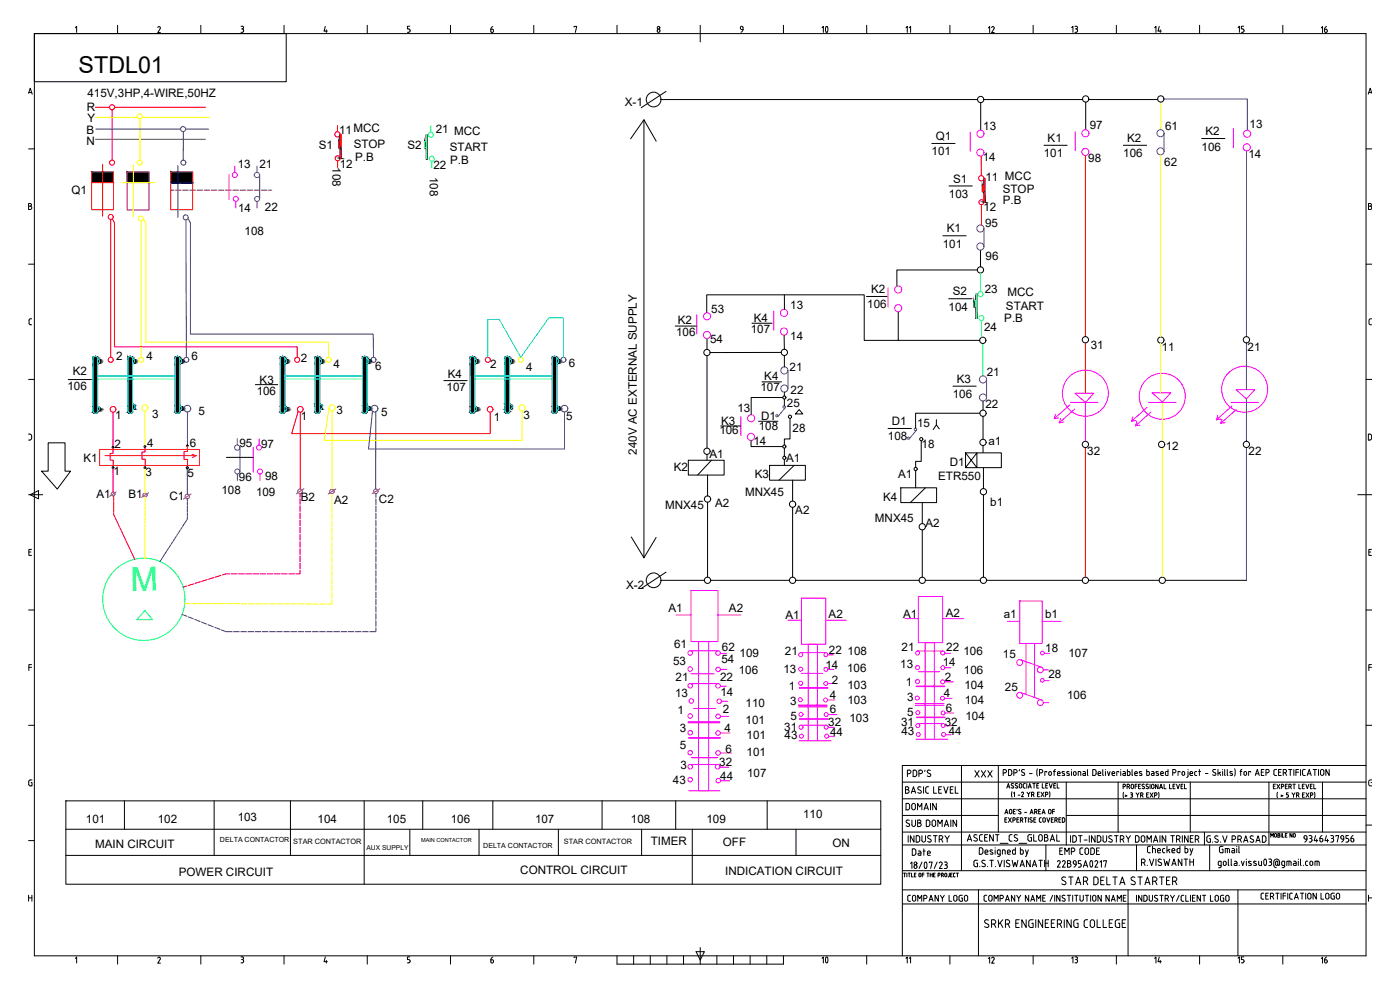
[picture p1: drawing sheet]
<svg xmlns="http://www.w3.org/2000/svg" width="841mm" height="594mm" viewBox="0 0 841 594" stroke-linecap="round" stroke-linejoin="round" font-family="sans-serif">
<defs><g id="words">
<text font-size="19.8" fill="#3fff00" x="79" y="355" transform="rotate(-1 79 355)">M</text>
<text font-size="14" x="47" y="44">STDL01</text>
<text font-size="11.5" x="490" y="581">10</text>
<text font-size="11" x="490" y="22">10</text>
<text font-size="7.9" x="780" y="507">9346437956</text>
<g font-size="7.5">
<text x="294" y="21">6</text>
<text x="699" y="21" transform="rotate(-90 699 21)">14</text>
<text x="793" y="21">16</text>
<text x="585" y="468">XXX</text>
<text x="543" y="488">DOMAIN</text>
<text x="547" y="515">Date</text>
<text x="636" y="514">EMP CODE</text>
<text x="732" y="514">Gmail</text>
<text x="757" y="542">CERTIFICATION LOGO</text>
</g>
<g font-size="7.1">
<text x="593" y="21">12</text>
<text x="648" y="21" transform="rotate(-90 648 21)">13</text>
<text x="749" y="21" transform="rotate(-90 749 21)">15</text>
<text x="544" y="543">COMPANY LOGO</text>
<text x="294" y="580">6</text>
<text x="593" y="580">12</text>
<text x="648" y="580" transform="rotate(-90 648 580)">13</text>
<text x="693" y="580">14</text>
<text x="749" y="580" transform="rotate(-90 749 580)">15</text>
<text x="793" y="580">16</text>
</g>
<g font-size="7">
<text x="53" y="58">415V,3HP,4-WIRE,50HZ</text>
<text x="375" y="63">X-1</text>
<text x="52" y="67">R</text>
<text x="53" y="74">Y</text>
<text x="655" y="78">97</text>
<text x="751" y="77">13</text>
<text x="52" y="81">B</text>
<text x="204" y="80">11MCC</text>
<text x="262" y="80">21 MCC</text>
<text x="591" y="78">13</text>
<text x="700" y="78">61</text>
<text x="724" y="81">K2</text>
<text x="52" y="87">N</text>
<text x="191" y="89">S1</text>
<text x="212" y="89">STOP</text>
<text x="245" y="89">S2</text>
<text x="562" y="84">Q1</text>
<text x="629" y="85">K1</text>
<text x="677" y="85">K2</text>
<text x="270" y="90">START</text>
<text x="560" y="93">101</text>
<text x="627" y="95">101</text>
<text x="675" y="95">106</text>
<text x="722" y="90">106</text>
<text x="750" y="95">14</text>
<text x="143" y="101">13</text>
<text x="156" y="101">21</text>
<text x="200" y="100" transform="rotate(90 200 100)">108</text>
<text x="204" y="101">12</text>
<text x="213" y="97">P.B</text>
<text x="260" y="101">22</text>
<text x="270" y="99">P.B</text>
<text x="590" y="97">14</text>
<text x="654" y="97">98</text>
<text x="699" y="100">62</text>
<text x="258" y="106" transform="rotate(90 258 106)">108</text>
<text x="573" y="110">S1</text>
<text x="592" y="109">11 MCC</text>
<text x="43" y="117">Q1</text>
<text x="570" y="119">103</text>
<text x="602" y="116">STOP</text>
<text x="602" y="123">P.B</text>
<text x="143" y="127">14</text>
<text x="159" y="126">22</text>
<text x="591" y="127">12</text>
<text x="592" y="136">95</text>
<text x="147" y="141">108</text>
<text x="569" y="140">K1</text>
<text x="566" y="149">101</text>
<text x="592" y="156">96</text>
<text x="523" y="176">K2</text>
<text x="572" y="177">S2</text>
<text x="592" y="176">23</text>
<text x="605" y="178">MCC</text>
<text x="475" y="186">13</text>
<text x="521" y="185">106</text>
<text x="427" y="188">53</text>
<text x="570" y="187">104</text>
<text x="604" y="186">START</text>
<text x="407" y="195">K2</text>
<text x="453" y="193">K4</text>
<text x="603" y="193">P.B</text>
<text x="406" y="202">106</text>
<text x="451" y="200">107</text>
<text x="475" y="204">14</text>
<text x="591" y="199">24</text>
<text x="427" y="206">54</text>
<text x="655" y="210">31</text>
<text x="698" y="211">11</text>
<text x="749" y="211">21</text>
<text x="70" y="216">2</text>
<text x="88" y="216">4</text>
<text x="115" y="216">6</text>
<text x="181" y="217">2</text>
<text x="200" y="221">4</text>
<text x="225" y="222">6</text>
<text x="294" y="221">2</text>
<text x="342" y="220">6</text>
<text x="44" y="225">K2</text>
<text x="269" y="227">K4</text>
<text x="316" y="223">4</text>
<text x="474" y="223">21</text>
<text x="593" y="226">21</text>
<text x="156" y="231">K3</text>
<text x="459" y="228">K4</text>
<text x="575" y="230">K3</text>
<text x="41" y="234">106</text>
<text x="154" y="238">106</text>
<text x="268" y="235">107</text>
<text x="457" y="235">107</text>
<text x="475" y="237">22</text>
<text x="572" y="239">106</text>
<text x="473" y="245">25</text>
<text x="592" y="245">22</text>
<text x="69" y="252">1</text>
<text x="91" y="251">3</text>
<text x="119" y="249">5</text>
<text x="202" y="249">3</text>
<text x="229" y="250">5</text>
<text x="314" y="252">3</text>
<text x="340" y="252">5</text>
<text x="443" y="248">13</text>
<text x="181" y="252">1</text>
<text x="297" y="253">1</text>
<text x="433" y="255">K3</text>
<text x="457" y="252">D1</text>
<text x="536" y="255">D1</text>
<text x="551" y="257">15</text>
<text x="432" y="261">106</text>
<text x="456" y="258">108</text>
<text x="476" y="259">28</text>
<text x="69" y="269">2</text>
<text x="88" y="269">4</text>
<text x="114" y="269">6</text>
<text x="144" y="269">95</text>
<text x="157" y="269">97</text>
<text x="453" y="267">14</text>
<text x="533" y="265">108</text>
<text x="554" y="269">18</text>
<text x="594" y="267">a1</text>
<text x="383" y="273" transform="rotate(-90 383 273)">240V AC EXTERNAL SUPPLY</text>
<text x="426" y="275">A1</text>
<text x="653" y="273">32</text>
<text x="700" y="270">12</text>
<text x="750" y="273">22</text>
<text x="50" y="278">K1</text>
<text x="472" y="277">A1</text>
<text x="571" y="280">D1</text>
<text x="68" y="286">1</text>
<text x="87" y="286">3</text>
<text x="113" y="286">5</text>
<text x="405" y="283">K2</text>
<text x="453" y="287">K3</text>
<text x="540" y="287">A1</text>
<text x="144" y="289">96</text>
<text x="159" y="289">98</text>
<text x="564" y="288">ETR550</text>
<text x="58" y="299">A1</text>
<text x="77" y="299">B1</text>
<text x="133" y="297">108</text>
<text x="154" y="298">109</text>
<text x="448" y="298">MNX45</text>
<text x="102" y="300">C1</text>
<text x="181" y="301">B2</text>
<text x="201" y="303">A2</text>
<text x="228" y="302">C2</text>
<text x="400" y="306">MNX45</text>
<text x="430" y="305">A2</text>
<text x="531" y="301">K4</text>
<text x="595" y="304">b1</text>
<text x="478" y="309">A2</text>
<text x="526" y="314">MNX45</text>
<text x="556" y="317">A2</text>
<text x="376" y="354">X-2</text>
<text x="402" y="367">A1</text>
<text x="438" y="368">A2</text>
<text x="472" y="372">A1</text>
<text x="498" y="371">A2</text>
<text x="543" y="371">A1</text>
<text x="568" y="371">A2</text>
<text x="603" y="371">a1</text>
<text x="628" y="371">b1</text>
<text x="405" y="390">61</text>
<text x="434" y="391">62</text>
<text x="444" y="395">109</text>
<text x="471" y="394">21</text>
<text x="498" y="393">22</text>
<text x="509" y="393">108</text>
<text x="542" y="391">21</text>
<text x="568" y="391">22</text>
<text x="579" y="393">106</text>
<text x="602" y="395">15</text>
<text x="628" y="392">18</text>
<text x="642" y="395">107</text>
<text x="404" y="400">53</text>
<text x="433" y="398">54</text>
<text x="496" y="402">14</text>
<text x="541" y="401">13</text>
<text x="566" y="400">14</text>
<text x="444" y="405">106</text>
<text x="471" y="404">13</text>
<text x="509" y="404">106</text>
<text x="579" y="405">106</text>
<text x="630" y="407">28</text>
<text x="406" y="409">21</text>
<text x="433" y="409">22</text>
<text x="500" y="411">2</text>
<text x="509" y="414">103</text>
<text x="544" y="412">1</text>
<text x="568" y="409">2</text>
<text x="406" y="419">13</text>
<text x="433" y="418">14</text>
<text x="474" y="415">1</text>
<text x="499" y="420">4</text>
<text x="567" y="419">4</text>
<text x="579" y="414">104</text>
<text x="604" y="415">25</text>
<text x="641" y="420">106</text>
<text x="448" y="425">110</text>
<text x="475" y="424">3</text>
<text x="509" y="423">103</text>
<text x="545" y="421">3</text>
<text x="580" y="423">104</text>
<text x="407" y="429">1</text>
<text x="434" y="428">2</text>
<text x="499" y="428">6</text>
<text x="545" y="430">5</text>
<text x="568" y="428">6</text>
<text x="448" y="435">101</text>
<text x="475" y="433">5</text>
<text x="498" y="436">32</text>
<text x="510" y="433">103</text>
<text x="541" y="436">31</text>
<text x="568" y="436">32</text>
<text x="580" y="433">104</text>
<text x="408" y="440">3</text>
<text x="435" y="440">4</text>
<text x="449" y="444">101</text>
<text x="471" y="439">31</text>
<text x="499" y="442">44</text>
<text x="542" y="441">43</text>
<text x="570" y="442">44</text>
<text x="408" y="450">5</text>
<text x="471" y="444">43</text>
<text x="436" y="452">6</text>
<text x="449" y="454">101</text>
<text x="432" y="460">32</text>
<text x="409" y="462">3</text>
<text x="449" y="467">107</text>
<text x="404" y="471">43</text>
<text x="433" y="468">44</text>
<text x="483" y="491">110</text>
<text x="52" y="495">101</text>
<text x="95" y="495">102</text>
<text x="143" y="493">103</text>
<text x="191" y="495">104</text>
<text x="232" y="495">105</text>
<text x="271" y="495">106</text>
<text x="321" y="495">107</text>
<text x="379" y="495">108</text>
<text x="424" y="495">109</text>
<text x="57" y="509">MAIN CIRCUIT</text>
<text x="391" y="507">TIMER</text>
<text x="434" y="508">OFF</text>
<text x="500" y="509">ON</text>
<text x="107" y="526">POWER CIRCUIT</text>
<text x="313" y="525">CONTROL CIRCUIT</text>
<text x="436" y="526">INDICATION CIRCUIT</text>
</g>
<g font-size="6.2">
<text x="548" y="21" transform="rotate(-90 548 21)">11</text>
<text x="548" y="580" transform="rotate(-90 548 580)">11</text>
</g>
<g font-size="4.4">
<text x="176" y="507">STAR CONTACTOR</text>
<text x="339" y="507">STAR CONTACTOR</text>
</g>
<g font-size="4.2">
<text x="132" y="506">DELTA CONTACTOR</text>
<text x="290" y="509">DELTA CONTACTOR</text>
</g>
<text font-size="4" x="220" y="510">AUX SUPPLY</text>
<text font-size="3.3" x="253" y="506">MAIN CONTACTOR</text>
</g></defs>
<!-- layer: R PHASE -->
<g fill="none" stroke="#f00" stroke-width=".6">
<path d="M57 64h9M67 66v30M69 64h54M62 99v31M652 93v109M55 110h13M67 132v83M68 132l1 2v74h110v7M652 206v30M68 248v20M179 247l-4 13h119v-12M180 248v46"/>
<path d="M68 269v3h-2v4h2v4M87 269v3h-2v4h2v4M113 268v3h-2v5h2v4M652 269v78M68 281v15M68 298v1M68 299v2M180 296v3M180 300v3M68 308l1 3M68 302v1M68 304v1"/>
<path d="M68 306v2M69 311l1 2M70 313l1 2M71 315l1 2M72 317l1 1M73 319l1 1M180 304v3M180 308v4M180 312v4M180 317v3M74 321l1 1M75 323v1"/>
<path d="M76 325v1M77 327v1M77 329l1 1M78 331l1 1M79 332l1 2M80 334l1 2M180 321v3M180 325v4M180 330v3M180 334v3M180 338v4M112 352l-2 1"/>
<path d="M116 351l-3 1M120 349l-3 1M124 348l-3 1M129 347l-4 1M133 346l-4 1M138 345h-4M139 345h3M143 345h4M148 345h3M152 345h3M156 345h4M161 345h3"/>
<path d="M165 345h3M169 345h4M173 345h4M180 343v2h-2"/>
<circle cx="67" cy="64" r="1.5"/>
<circle cx="67" cy="98" r="1.5"/>
<circle cx="67" cy="130" r="1.5"/>
<circle cx="67" cy="216" r="1.5"/>
<circle cx="179" cy="216" r="1.5"/>
<circle cx="293" cy="216" r="1.5"/>
<circle cx="68" cy="246" r="1.7"/>
<circle cx="180" cy="246" r="1.7"/>
<circle cx="294" cy="246" r="1.7"/>
</g>
<!-- layer: N -->
<path d="M57 84h66" fill="none" stroke="#545454" stroke-width=".6"/>
<!-- layer: Y PHASE -->
<g fill="none" stroke="#ff0" stroke-width=".6">
<path d="M57 71h26M84 71v25M85 71h41M697 61v17M80 99v31M697 93v109M73 110h20M85 133v82M86 132l2 2v71l109 1v9M697 206v30M87 247v21M198 245l-3 20h119v-18"/>
<path d="M200 247v47M698 241v24M698 269v78M87 282v14M87 299v1M199 297v2M87 317v2M87 319v2M87 304v2M87 306v2M87 309v1M87 311v1"/>
<path d="M87 313v2M87 315v2M87 300v2M87 302v2M199 300v3M199 304v4M199 309v3M199 313v3M199 317v4M87 330v2M87 332v2M87 334v1"/>
<path d="M87 322v1M87 324v1M87 326v2M87 328v2M199 322v3M199 326v3M199 330v4M199 334v4M199 339v3M199 343v3M199 347v4M199 352v3"/>
<path d="M199 356v3M111 363h3M115 363h3M119 363h4M123 363h4M128 363h3M132 363h3M136 363h4M141 363h3M145 363h3M149 363h4M153 363h4"/>
<path d="M158 363h3M162 363h4M166 363h4M171 363h3M175 363h3M179 363h4M184 363h3M188 363h3M192 363h4M199 360v3h-3"/>
<circle cx="84" cy="70" r="1.5"/>
<circle cx="84" cy="98" r="1.5"/>
<circle cx="85" cy="131" r="1.5"/>
<circle cx="85" cy="216" r="1.5"/>
<circle cx="197" cy="216" r="1.5"/>
<circle cx="313" cy="216" r="1.5"/>
<circle cx="87" cy="245" r="1.8"/>
<circle cx="200" cy="245" r="1.8"/>
<circle cx="314" cy="245" r="1.8"/>
</g>
<!-- layer: B PHASE -->
<g fill="none" stroke="#00f" stroke-width=".6">
<path d="M699 59h50v19M58 78h50M110 79v17M112 78h13M107 100v31M749 91v111M103 110h13M112 132v83M113 132l1 2v67h110v14M749 206v28M749 240v25M113 248v19"/>
<path d="M224 247l-3 23h118v-22M226 247v47M749 269v80M112 282l1 15M113 300v1M226 296v3M226 300v3M108 318l-1 2M109 317v1M111 315l-1 1M112 313l-1 1M113 310l-1 3"/>
<path d="M113 302v1M113 304v2M113 306v2M113 308v2M226 304v3M226 308v4M226 313v3M226 317v3M97 336l-1 1M98 335l-1 1M99 333l-1 1M100 331l-1 2"/>
<path d="M101 329l-1 2M102 327v2M104 326l-1 1M105 324l-1 1M106 322l-1 1M107 320l-1 2M226 321v4M226 325v4M226 330v3M226 334v4M226 338v4M226 343v3"/>
<path d="M226 347v3M226 351v4M226 356v3M226 360v3M109 369l3 1M113 370l3 2M117 372l3 1M121 374l3 1M125 375l3 1M129 377l3 1M133 378l3 1h3M140 379h4"/>
<path d="M145 379h3M149 379h3M153 379h4M158 379h3M162 379h3M166 379h4M170 379h4M175 379h3M179 379h3M183 379h4M188 379h3M192 379h3"/>
<path d="M196 379h4M201 379h3M205 379h3M209 379h4M213 379h4M218 379h3M226 377v2h-4M226 364v4M226 368v4M226 373v3"/>
<circle cx="110" cy="78" r="1.5"/>
<circle cx="110" cy="98" r="1.5"/>
<circle cx="112" cy="131" r="1.5"/>
<circle cx="112" cy="216" r="1.5"/>
<circle cx="224" cy="216" r="1.5"/>
<circle cx="338" cy="216" r="1.5"/>
<circle cx="113" cy="245" r="2"/>
<circle cx="225" cy="245" r="2"/>
<circle cx="339" cy="245" r="2"/>
</g>
<!-- layer: 0 -->
<g fill="#000" stroke="#000" stroke-width=".6">
<path d="M256 81h1v15zM586 177h1v14zM57 214h1zM59 218h1zM78 214h1zM80 218h1zM106 214h1zM108 218h1zM169 214h1zM171 218h1zM190 214h1zM192 218h1z"/>
<path d="M220 218h1zM283 214h1zM285 218h1zM304 214h1zM306 218h1zM334 218h1zM57 248h1zM78 248h1zM80 246h1zM106 248h1zM108 246h1zM171 247h1z"/>
<path d="M192 246h1zM220 246h1zM285 247h1zM306 246h1zM333 248h1zM334 246h1z"/>
<path d="M203 85l1 4v-4zM203 85l1 4h-1z"/>
<path d="M204 81l1 14v-14zM204 81l1 14h-1z"/>
<path d="M204 95h1zM204 95h1z"/>
<path d="M204 95h1zM204 95h1zM204 95h1zM204 95h1zM204 95h1z"/>
<path d="M255 85l1 4v-4zM255 85l1 4h-1z"/>
<path d="M256 96h1zM256 81l1 15h-1z"/>
<path d="M55 103l7 7v-7zM55 103l7 7h-7z"/>
<path d="M62 103l6 7v-7zM62 103l6 7h-6z"/>
<path d="M76 103l4 7v-7zM76 103l4 7h-4z"/>
<path d="M80 103l9 7v-7zM80 103l9 7h-9z"/>
<path d="M103 103l4 7v-7zM103 103l4 7h-4z"/>
<path d="M103 110h4zM103 110h4z"/>
<path d="M107 103l9 7v-7zM107 103l9 7h-9z"/>
<path d="M107 110h9zM107 110h9z"/>
<path d="M590 111l1 4v-4zM590 111l1 4h-1z"/>
<path d="M591 107l1 14v-14zM591 107l1 14h-1z"/>
<path d="M591 121h1zM591 121h1z"/>
<path d="M591 121l1 1zM591 121l1 1zM591 122h1zM591 122h1zM591 122h1z"/>
<path d="M585 181l1 4v-4zM585 181l1 4h-1z"/>
<path d="M586 191h1zM586 177l1 14h-1z"/>
<path d="M57 214h1zM57 214h1z"/>
<path d="M57 214h1zM57 214h1z"/>
<path d="M57 214h1zM56 214h2z"/>
<path d="M56 214l2 1zM56 214l2 1z"/>
<path d="M56 215h3zM56 215h3z"/>
<path d="M56 215h3zM56 215h3z"/>
<path d="M56 215h3zM56 215h3z"/>
<path d="M56 215l3 1zM56 215l3 1z"/>
<path d="M56 216l3 2v-2zM56 216l3 2h-3z"/>
<path d="M56 218l3 1zM56 218l3 1z"/>
<path d="M56 219l3 25v-25zM56 219l3 25h-3z"/>
<path d="M59 216h1zM59 216h1z"/>
<path d="M59 216h1zM59 216h1z"/>
<path d="M59 216l1 1zM59 216l1 1z"/>
<path d="M59 218h1zM59 218h1z"/>
<path d="M59 217h1zM59 217h1z"/>
<path d="M59 217h1zM59 217h1z"/>
<path d="M59 217h1zM59 217l1 1z"/>
<path d="M78 214h1zM78 214h1z"/>
<path d="M78 214h1zM77 214h2z"/>
<path d="M77 214h2zM77 214h2z"/>
<path d="M77 214l2 1zM77 214l2 1z"/>
<path d="M77 215h2zM77 215h2z"/>
<path d="M77 215h3zM77 215h3z"/>
<path d="M77 215l3 11v-11zM77 215l3 11h-3z"/>
<path d="M80 216h1zM80 216h1z"/>
<path d="M80 216h1zM80 216h1z"/>
<path d="M80 216l1 1zM80 216l1 1z"/>
<path d="M80 218h1zM80 218h1z"/>
<path d="M80 217h1zM80 217h1z"/>
<path d="M80 217h1zM80 217h1z"/>
<path d="M80 217h1zM80 217l1 1z"/>
<path d="M106 214h1zM106 214h1z"/>
<path d="M106 214h1zM106 214h1z"/>
<path d="M106 214h2zM106 214h2z"/>
<path d="M106 214l2 1zM106 214l2 1z"/>
<path d="M105 215h3zM105 215h3z"/>
<path d="M105 215h3zM105 215h3z"/>
<path d="M105 215h3zM105 215h3z"/>
<path d="M105 215l3 4v-4zM105 215l3 4h-3z"/>
<path d="M105 219l3 25v-25zM105 219l3 25h-3z"/>
<path d="M108 216h1zM108 216h1z"/>
<path d="M108 216h1zM108 216h1z"/>
<path d="M108 216h1zM108 216h1z"/>
<path d="M108 218h1zM108 218h1z"/>
<path d="M108 216h1zM108 216h1z"/>
<path d="M108 218h1zM108 218h1z"/>
<path d="M108 216l1 1zM108 216l1 1z"/>
<path d="M108 218h1zM108 218h1z"/>
<path d="M108 217h1zM108 217h1z"/>
<path d="M108 217h1zM108 217l1 1z"/>
<path d="M108 217h1zM108 217h1z"/>
<path d="M169 214h1zM169 214h1z"/>
<path d="M169 214h2zM169 214h2z"/>
<path d="M169 214h2zM169 214h2z"/>
<path d="M169 214l2 1zM169 214l2 1z"/>
<path d="M169 215h2zM169 215h2z"/>
<path d="M169 215h2zM169 215h2z"/>
<path d="M168 215h3zM168 215h3z"/>
<path d="M168 215l3 3v-3zM168 215l3 3h-3z"/>
<path d="M168 218l3 1zM168 218l3 1z"/>
<path d="M168 219l3 25v-25zM168 219l3 25h-3z"/>
<path d="M171 216h1zM171 216h1z"/>
<path d="M171 216h1zM171 216h1z"/>
<path d="M171 216h1zM171 216h1z"/>
<path d="M171 218h1zM171 218h1z"/>
<path d="M171 216h1zM171 216h1z"/>
<path d="M171 218h1zM171 218h1z"/>
<path d="M171 216l1 1zM171 216l1 1z"/>
<path d="M171 218h1zM171 218h1z"/>
<path d="M171 217h1zM171 217h1z"/>
<path d="M171 217h1zM171 217l1 1z"/>
<path d="M171 217h1zM171 217h1z"/>
<path d="M190 214h1zM190 214h1z"/>
<path d="M190 214h1zM190 214h1z"/>
<path d="M190 214h2zM190 214h2z"/>
<path d="M190 214l2 1zM190 214l2 1z"/>
<path d="M190 215h2zM190 215h2z"/>
<path d="M189 215h3zM189 215h3z"/>
<path d="M189 215l3 3v-3zM189 215l3 3h-3z"/>
<path d="M189 218l3 1zM189 218l3 1z"/>
<path d="M189 219l3 7v-7zM189 219l3 7h-3z"/>
<path d="M192 216h1zM192 216h1z"/>
<path d="M192 216h1zM192 216h1z"/>
<path d="M192 216h1zM192 216h1z"/>
<path d="M192 218h1zM192 218h1z"/>
<path d="M192 216h1zM192 216h1z"/>
<path d="M192 218h1zM192 218h1z"/>
<path d="M192 216l1 1zM192 216l1 1z"/>
<path d="M192 218h1zM192 218h1z"/>
<path d="M192 217h1zM192 217h1z"/>
<path d="M192 217h1zM192 217l1 1z"/>
<path d="M192 217h1zM192 217h1z"/>
<path d="M219 214h1zM219 214h1z"/>
<path d="M219 214h1zM218 214h2z"/>
<path d="M218 214h2zM218 214h2z"/>
<path d="M218 214l2 1zM218 214l2 1z"/>
<path d="M218 215h2zM218 215h2z"/>
<path d="M218 215h2zM218 215h2z"/>
<path d="M218 215h2zM218 215h2z"/>
<path d="M218 215l2 3v-3zM218 215l2 3h-2z"/>
<path d="M218 218l2 1zM218 218l2 1z"/>
<path d="M218 219l2 25v-25zM218 219l2 25h-2z"/>
<path d="M220 216h1zM220 216h1z"/>
<path d="M220 216h1zM220 216h1z"/>
<path d="M220 216h1zM220 216h1z"/>
<path d="M220 218h1zM220 218h1z"/>
<path d="M220 216h2zM220 216h2z"/>
<path d="M220 218h1zM220 218h1z"/>
<path d="M220 216l2 1zM220 216l2 1z"/>
<path d="M220 218h2zM220 218h1z"/>
<path d="M220 217h2zM220 217h2z"/>
<path d="M220 217h2zM220 217l2 1z"/>
<path d="M220 217h2zM220 217h2z"/>
<path d="M283 214h2zM283 214h2z"/>
<path d="M283 214h2zM283 214h2z"/>
<path d="M283 214l2 1zM283 214l2 1z"/>
<path d="M283 215h2zM283 215h2z"/>
<path d="M283 215h2zM283 215h2z"/>
<path d="M282 215h3zM282 215h3z"/>
<path d="M282 215l3 3v-3zM282 215l3 3h-3z"/>
<path d="M282 218l3 1zM282 218l3 1z"/>
<path d="M282 219l3 25v-25zM282 219l3 25h-3z"/>
<path d="M285 216h1zM285 216h1z"/>
<path d="M285 216h1zM285 216h1z"/>
<path d="M285 216h1zM285 216h1z"/>
<path d="M285 218h1zM285 218h1z"/>
<path d="M285 216h1zM285 216h1z"/>
<path d="M285 218h1zM285 218h1z"/>
<path d="M285 216l1 1zM285 216l1 1z"/>
<path d="M285 218h1zM285 218h1z"/>
<path d="M285 217h1zM285 217h1z"/>
<path d="M285 217h1zM285 217l1 1z"/>
<path d="M285 217h1zM285 217h1z"/>
<path d="M304 214h1zM304 214h1z"/>
<path d="M304 214h2zM304 214h2z"/>
<path d="M304 214h2zM304 214h2z"/>
<path d="M304 214l2 1zM304 214l2 1z"/>
<path d="M304 215h2zM304 215h2z"/>
<path d="M304 215h2zM304 215h2z"/>
<path d="M303 215h3zM303 215h3z"/>
<path d="M303 215l3 4v-4zM303 215l3 4h-3z"/>
<path d="M303 219l3 7v-7zM303 219l3 7h-3z"/>
<path d="M306 216h1zM306 216h1z"/>
<path d="M306 216h1zM306 216h1z"/>
<path d="M306 216h1zM306 216h1z"/>
<path d="M306 218h1zM306 218h1z"/>
<path d="M306 216h1zM306 216h1z"/>
<path d="M306 218h1zM306 218h1z"/>
<path d="M306 216l1 1zM306 216l1 1z"/>
<path d="M306 218h1zM306 218h1z"/>
<path d="M306 217h1zM306 217h1z"/>
<path d="M306 217h1zM306 217l1 1z"/>
<path d="M306 217h1zM306 217h1z"/>
<path d="M333 214h1zM333 214h1z"/>
<path d="M333 214h1zM332 214h2z"/>
<path d="M332 214h2zM332 214h2z"/>
<path d="M332 214l2 1zM332 214l2 1z"/>
<path d="M332 215h2zM332 215h2z"/>
<path d="M332 215h2zM332 215h2z"/>
<path d="M332 215h2zM332 215h2z"/>
<path d="M332 215l2 4v-4zM332 215l2 4h-2z"/>
<path d="M332 219l2 25v-25zM332 219l2 25h-2z"/>
<path d="M334 216h1zM334 216h1z"/>
<path d="M334 216h1zM334 216h1z"/>
<path d="M334 216h1zM334 216h1z"/>
<path d="M334 218h1zM334 218h1z"/>
<path d="M334 216h2zM334 216h2z"/>
<path d="M334 218h1zM334 218h1z"/>
<path d="M334 216l2 1zM334 216l2 1z"/>
<path d="M334 218h2zM334 218h1z"/>
<path d="M334 217h2zM334 217h2z"/>
<path d="M334 217h2zM334 217h2z"/>
<path d="M334 217h2zM334 217l2 1z"/>
<path d="M77 226l3 2v-2zM77 226l3 2h-3z"/>
<path d="M77 228l3 16v-16zM77 228l3 16h-3z"/>
<path d="M189 226l3 2v-2zM189 226l3 2h-3z"/>
<path d="M189 228l3 15v-15zM189 228l3 15h-3z"/>
<path d="M303 226l3 2v-2zM303 226l3 2h-3z"/>
<path d="M303 228l3 15v-15zM303 228l3 15h-3z"/>
<path d="M56 247h3zM56 247h3z"/>
<path d="M56 248h2zM56 248h2z"/>
<path d="M56 248h2zM56 248h2z"/>
<path d="M57 248h1zM57 248h1z"/>
<path d="M57 248h1zM57 248h1z"/>
<path d="M57 248h1zM57 248h1z"/>
<path d="M56 248h2zM56 248h2z"/>
<path d="M56 248h2zM56 248h2z"/>
<path d="M56 248h2zM56 248h2z"/>
<path d="M56 248h2zM56 248h2z"/>
<path d="M56 247h3zM56 247l2 1z"/>
<path d="M56 244l3 3v-3zM56 244l3 3h-3z"/>
<path d="M56 247h3zM56 247h3z"/>
<path d="M56 247h3zM56 247h3z"/>
<path d="M56 247h3zM56 247h3z"/>
<path d="M59 244l1 1zM59 244l1 1z"/>
<path d="M59 245h1zM59 245h1z"/>
<path d="M59 246h1zM59 246v1z"/>
<path d="M59 245h1zM59 245h1z"/>
<path d="M59 246h1zM59 246h1z"/>
<path d="M59 245h1zM59 245h1z"/>
<path d="M59 246h1zM59 246h1z"/>
<path d="M59 245l1 1zM59 245l1 1z"/>
<path d="M59 246h1zM59 246h1z"/>
<path d="M59 246h1zM59 246h1z"/>
<path d="M77 247h2zM77 247h2z"/>
<path d="M77 248h2zM77 248h2z"/>
<path d="M77 248h2zM77 248h2z"/>
<path d="M78 248h1zM78 248h1z"/>
<path d="M78 248h1zM78 248h1z"/>
<path d="M78 248h1zM78 248h1z"/>
<path d="M77 248h2zM77 248h2z"/>
<path d="M77 248h2zM77 248h2z"/>
<path d="M77 248h2zM77 248h2z"/>
<path d="M77 248h2zM77 248h2z"/>
<path d="M77 247h2zM77 247l2 1z"/>
<path d="M77 244h3zM77 244h3z"/>
<path d="M77 244h3zM77 244h3z"/>
<path d="M77 244h3zM77 244h3z"/>
<path d="M80 244h1zM80 244h1z"/>
<path d="M77 244l3 3v-3zM77 244l3 3h-3z"/>
<path d="M77 247h3zM77 247h3z"/>
<path d="M77 247h3zM77 247h3z"/>
<path d="M77 247h3zM77 247h2z"/>
<path d="M80 243h1zM80 243h1z"/>
<path d="M80 243h1zM80 243h1z"/>
<path d="M80 243l1 1zM80 243l1 1z"/>
<path d="M80 245h1zM80 245l1 1z"/>
<path d="M80 244h1zM80 244h1z"/>
<path d="M80 245h1zM80 245h1z"/>
<path d="M80 244h1zM80 244h1z"/>
<path d="M80 244h1zM80 244h1z"/>
<path d="M80 244h1zM80 244h1z"/>
<path d="M80 245h1zM80 245h1z"/>
<path d="M80 244h1zM80 244h1z"/>
<path d="M80 244l1 1zM80 244l1 1z"/>
<path d="M80 245h1zM80 245h1z"/>
<path d="M106 248h1zM106 248h1z"/>
<path d="M106 248h1zM106 248h1z"/>
<path d="M106 248h1zM106 248h1z"/>
<path d="M106 248h1zM106 248h1z"/>
<path d="M106 248h1zM106 248h1z"/>
<path d="M106 248h2zM106 248h2z"/>
<path d="M106 248h2zM106 248h1z"/>
<path d="M105 248h3zM105 248h3z"/>
<path d="M105 248h3zM105 248h3z"/>
<path d="M105 247h3zM105 247h3z"/>
<path d="M105 247h3zM105 247l3 1z"/>
<path d="M105 247h3zM105 247h3z"/>
<path d="M105 247h3zM105 247h3z"/>
<path d="M105 244l3 3v-3zM105 244l3 3h-3z"/>
<path d="M105 247h3zM105 247h3z"/>
<path d="M105 247h3zM105 247h3z"/>
<path d="M108 244h1zM108 244h1z"/>
<path d="M108 244h1zM108 244h1z"/>
<path d="M108 244l1 1zM108 244l1 1z"/>
<path d="M108 246h1zM108 246h1z"/>
<path d="M108 245h1zM108 245h1z"/>
<path d="M108 246h1zM108 246h1z"/>
<path d="M108 245h1zM108 245h1z"/>
<path d="M108 246h1zM108 246h1z"/>
<path d="M108 245h1zM108 245h1z"/>
<path d="M108 245h1zM108 245l1 1z"/>
<path d="M168 247h3zM168 247h3z"/>
<path d="M169 248h2zM169 248h2z"/>
<path d="M169 248h1zM169 248h1z"/>
<path d="M169 248h1zM169 248h1z"/>
<path d="M169 248h1zM169 248h1z"/>
<path d="M169 248h1zM169 248h1z"/>
<path d="M169 248h2zM169 248h2z"/>
<path d="M169 248h2zM169 248h1z"/>
<path d="M169 248h2zM169 248h2z"/>
<path d="M169 248h2zM169 248h2z"/>
<path d="M169 248h2zM169 248h2z"/>
<path d="M168 247h3zM168 247l3 1z"/>
<path d="M168 247h3zM168 247h3z"/>
<path d="M168 247h3zM168 247h3z"/>
<path d="M168 244l3 3v-3zM168 244l3 3h-3z"/>
<path d="M168 247h3zM168 247h3z"/>
<path d="M171 244h1zM171 244h1z"/>
<path d="M171 244h1zM171 244h1z"/>
<path d="M171 244l1 1zM171 244l1 1z"/>
<path d="M171 247h1zM171 247h1z"/>
<path d="M171 245h1zM171 245h1z"/>
<path d="M171 246h1zM171 246l1 1z"/>
<path d="M171 245h1zM171 245h1z"/>
<path d="M171 246h1zM171 246h1z"/>
<path d="M171 245h1zM171 245h1z"/>
<path d="M171 246h1zM171 246h1z"/>
<path d="M171 245l1 1zM171 245l1 1z"/>
<path d="M171 246h1zM171 246h1z"/>
<path d="M171 246h1zM171 246h1z"/>
<path d="M189 247h3zM189 247h3z"/>
<path d="M190 248h2zM190 248h2z"/>
<path d="M190 248h1zM190 248h1z"/>
<path d="M190 248h1zM190 248h1z"/>
<path d="M190 248h1zM190 248h1z"/>
<path d="M190 248h1zM190 248h1z"/>
<path d="M190 248h2zM190 248h2z"/>
<path d="M190 248h2zM190 248h1z"/>
<path d="M190 248h2zM190 248h2z"/>
<path d="M190 248h2zM190 248h2z"/>
<path d="M190 248h2zM190 248h2z"/>
<path d="M189 247h3zM189 247l3 1z"/>
<path d="M189 247h3zM189 247h3z"/>
<path d="M189 247h3zM189 247h3z"/>
<path d="M189 243l3 1v-1zM189 243l3 1h-3z"/>
<path d="M189 244h3zM189 244h3z"/>
<path d="M189 244l3 3v-3zM189 244l3 3h-3z"/>
<path d="M189 247h3zM189 247h3z"/>
<path d="M192 243h1zM192 243h1z"/>
<path d="M192 243h1zM192 243h1z"/>
<path d="M192 243h1zM192 243h1z"/>
<path d="M192 246h1zM192 246h1z"/>
<path d="M192 243h1zM192 243h1z"/>
<path d="M192 246h1zM192 246h1z"/>
<path d="M192 243l2 1zM192 243l2 1z"/>
<path d="M192 245h1zM192 245l1 1z"/>
<path d="M192 244h2zM192 244h2z"/>
<path d="M192 245h2zM192 245h1z"/>
<path d="M192 244h2zM192 244h2z"/>
<path d="M192 244h2zM192 244h2z"/>
<path d="M192 245h2zM192 245h2z"/>
<path d="M192 244h2zM192 244h2z"/>
<path d="M192 244l2 1zM192 244l2 1z"/>
<path d="M192 245h2zM192 245h2z"/>
<path d="M218 248h2zM218 248h2z"/>
<path d="M218 248h2zM218 248h1z"/>
<path d="M218 248h2zM218 248h2z"/>
<path d="M218 248h2zM218 248h2z"/>
<path d="M218 248h2zM218 248h2z"/>
<path d="M218 248h2zM218 248h2z"/>
<path d="M218 248h2zM218 248h2z"/>
<path d="M218 248h2zM218 248h2z"/>
<path d="M218 247h2zM218 247h2z"/>
<path d="M218 247h2zM218 247l2 1z"/>
<path d="M218 244h2zM218 244h2z"/>
<path d="M218 244l2 3v-3zM218 244l2 3h-2z"/>
<path d="M218 247h2zM218 247h2z"/>
<path d="M218 247h2zM218 247h2z"/>
<path d="M218 247h2zM218 247h2z"/>
<path d="M218 247h2zM218 247h2z"/>
<path d="M218 247h2zM218 247h2z"/>
<path d="M220 244h1zM220 244h1z"/>
<path d="M220 244h1zM220 244h1z"/>
<path d="M220 244h1zM220 244h1z"/>
<path d="M220 246h1zM220 246h1z"/>
<path d="M220 244l1 1zM220 244l1 1z"/>
<path d="M220 246h1zM220 246h1z"/>
<path d="M220 245h2zM220 245h2z"/>
<path d="M220 246h1zM220 246h1z"/>
<path d="M220 245h2zM220 245h2z"/>
<path d="M220 246h2zM220 246h1z"/>
<path d="M220 245h2zM220 245h2z"/>
<path d="M220 245h2zM220 245l2 1z"/>
<path d="M282 247h3zM282 247h3z"/>
<path d="M283 247h2zM283 247h2z"/>
<path d="M283 248h1zM283 248h1z"/>
<path d="M283 248h1zM283 248h1z"/>
<path d="M283 248h1zM283 248h1z"/>
<path d="M283 248h1zM283 248h1z"/>
<path d="M283 248h2zM283 248h2z"/>
<path d="M283 248h2zM283 248h1z"/>
<path d="M283 248h2zM283 248h2z"/>
<path d="M283 248h2zM283 248h2z"/>
<path d="M283 248h2zM283 248h2z"/>
<path d="M283 248h2zM283 248h2z"/>
<path d="M283 247h2zM283 247l2 1z"/>
<path d="M282 247h3zM282 247h3z"/>
<path d="M282 244l3 3v-3zM282 244l3 3h-3z"/>
<path d="M282 247h3zM282 247h3z"/>
<path d="M282 247h3zM282 247h3z"/>
<path d="M282 247h3zM282 247h3z"/>
<path d="M285 244h1zM285 244h1z"/>
<path d="M285 244h1zM285 244h1z"/>
<path d="M285 244l1 1zM285 244l1 1z"/>
<path d="M285 247h1zM285 247h1z"/>
<path d="M285 245h1zM285 245h1z"/>
<path d="M285 246h1zM285 246l1 1z"/>
<path d="M285 245h1zM285 245h1z"/>
<path d="M285 246h1zM285 246h1z"/>
<path d="M285 245h1zM285 245h1z"/>
<path d="M285 246h1zM285 246h1z"/>
<path d="M285 245l1 1zM285 245l1 1z"/>
<path d="M285 246h1zM285 246h1z"/>
<path d="M285 246h1zM285 246h1z"/>
<path d="M303 245h3zM303 245h3z"/>
<path d="M303 245h3zM303 245h3z"/>
<path d="M303 245h3zM303 245h3z"/>
<path d="M303 246h3zM303 246h3z"/>
<path d="M303 247h3zM303 247h3z"/>
<path d="M304 248h1zM304 248h1z"/>
<path d="M304 248h1zM304 248h1z"/>
<path d="M304 248h1zM304 248h1z"/>
<path d="M304 248h1zM304 248h1z"/>
<path d="M304 248h2zM304 248h2z"/>
<path d="M304 248h2zM304 248h1z"/>
<path d="M304 248h2zM304 248h2z"/>
<path d="M304 248h2zM304 248h2z"/>
<path d="M304 248h2zM304 248h2z"/>
<path d="M304 248h2zM304 248h2z"/>
<path d="M303 247h3zM303 247l3 1z"/>
<path d="M303 243l3 1v-1zM303 243l3 1h-3z"/>
<path d="M303 244h3zM303 244h3z"/>
<path d="M306 244h2zM306 244h2z"/>
<path d="M303 244h3zM303 244h3z"/>
<path d="M303 244h3zM303 244h3z"/>
<path d="M303 244h3zM303 244h3z"/>
<path d="M303 244l3 1zM303 244l3 1z"/>
<path d="M303 245h3zM303 245h3z"/>
<path d="M303 245h3zM303 245h3z"/>
<path d="M303 245h3zM303 245h3z"/>
<path d="M306 245h2zM306 245h2z"/>
<path d="M306 245h2zM306 245h2z"/>
<path d="M303 245h3zM303 245h3z"/>
<path d="M306 245h2zM306 245h2z"/>
<path d="M303 245h3zM303 245h3z"/>
<path d="M303 245h3zM303 245h3z"/>
<path d="M303 245h3zM303 245h3z"/>
<path d="M306 245h1zM306 245h1z"/>
<path d="M303 245l3 1zM303 245l3 1z"/>
<path d="M303 246h3zM303 246h3z"/>
<path d="M303 246h3zM303 246h3z"/>
<path d="M303 246h3zM303 246h3z"/>
<path d="M303 246h3zM303 246h3z"/>
<path d="M303 246h3zM303 246h3z"/>
<path d="M303 246h3zM303 246h3z"/>
<path d="M303 246l3 1v-1zM303 246l3 1h-3z"/>
<path d="M303 247h3zM303 247h3z"/>
<path d="M303 247h3zM303 247h3z"/>
<path d="M303 247h3zM303 247h3z"/>
<path d="M306 243h1zM306 243h1z"/>
<path d="M306 243h1zM306 243h1z"/>
<path d="M306 246h1zM306 246h1z"/>
<path d="M306 246h1zM306 246h1z"/>
<path d="M306 243h1zM306 243h1z"/>
<path d="M306 246h1zM306 246h1z"/>
<path d="M306 246h1zM306 246h1z"/>
<path d="M306 243h1zM306 243h1z"/>
<path d="M306 246h1zM306 246h1z"/>
<path d="M306 243l2 1zM306 243l2 1z"/>
<path d="M306 245h1zM306 245l1 1z"/>
<path d="M306 245h1zM306 245h1z"/>
<path d="M306 244h2zM306 244h2z"/>
<path d="M306 245h2zM306 245h2z"/>
<path d="M306 245h2zM306 245h1z"/>
<path d="M306 244h2zM306 244h2z"/>
<path d="M306 245h2zM306 245h2z"/>
<path d="M306 244h2zM306 244h2z"/>
<path d="M306 245h2zM306 245h2z"/>
<path d="M306 245h2zM306 245h2z"/>
<path d="M306 244h2zM306 244h2z"/>
<path d="M306 244h2zM306 244h2z"/>
<path d="M306 244h2zM306 244h2z"/>
<path d="M306 244l2 1zM306 244l2 1z"/>
<path d="M306 245h2zM306 245h2z"/>
<path d="M332 247h2zM332 247h2z"/>
<path d="M332 248h2zM332 248h2z"/>
<path d="M332 248h2zM332 248h2z"/>
<path d="M333 248h1zM333 248h1z"/>
<path d="M332 248h2zM332 248h2z"/>
<path d="M332 248h2zM332 248h2z"/>
<path d="M332 248h2zM332 248h2z"/>
<path d="M332 248h2zM332 248h2z"/>
<path d="M332 247h2zM332 247l2 1z"/>
<path d="M332 244h2zM332 244h2z"/>
<path d="M332 244l2 3v-3zM332 244l2 3h-2z"/>
<path d="M332 247h2zM332 247h2z"/>
<path d="M332 247h2zM332 247h2z"/>
<path d="M332 247h2zM332 247h2z"/>
<path d="M332 247h2zM332 247h2z"/>
<path d="M334 244h1zM334 244h1z"/>
<path d="M334 244h1zM334 244h1z"/>
<path d="M334 244h1zM334 244h1z"/>
<path d="M334 244h1zM334 244h1z"/>
<path d="M334 246h1zM334 246h1z"/>
<path d="M334 244l2 1zM334 244l2 1z"/>
<path d="M334 246h1zM334 246h1z"/>
<path d="M334 245h2zM334 245h2z"/>
<path d="M334 246h2zM334 246h1z"/>
<path d="M334 245h2zM334 245h2z"/>
<path d="M334 246h2zM334 246h2z"/>
<path d="M334 245h2zM334 245h2z"/>
<path d="M334 245h2zM334 245l2 1z"/>
</g>
<!-- layer: FUSE -->
<g fill="none" stroke="#dd3700" stroke-width=".6">
<path d="M55 103h13v23h-13zM76 103h13v23h-13zM103 103h13v23h-13zM103 114h2M105 114h4M110 114h3M114 114h3M118 114h4M123 114h3M127 114h3M131 114h4M135 114h4"/>
<path d="M140 114h3M144 114h4M148 114h4M153 114h3M157 114h3M161 114h2"/>
</g>
<!-- layer: NO -->
<g fill="none" stroke="#f0f" stroke-width=".6">
<path d="M583 79v12M646 79v12M741 77v12M141 100v4M138 105v15M142 121v4M533 173v11M419 189v12M465 187v11M445 250v12M152 269v15M156 264v3"/>
<path d="M156 285v4"/>
<circle cx="589" cy="92" r="2.1"/>
<circle cx="589" cy="80" r="2.1"/>
<circle cx="652" cy="80" r="2.1"/>
<circle cx="652" cy="91" r="2.1"/>
<circle cx="749" cy="89" r="2.1"/>
<circle cx="749" cy="80" r="2.1"/>
<circle cx="141" cy="105" r="1.5"/>
<circle cx="142" cy="119" r="1.5"/>
<circle cx="540" cy="174" r="2.1"/>
<circle cx="425" cy="190" r="2.1"/>
<circle cx="471" cy="199" r="2.1"/>
<circle cx="471" cy="188" r="2.1"/>
<circle cx="540" cy="185" r="2.1"/>
<circle cx="425" cy="201" r="2.1"/>
<circle cx="451" cy="251" r="2.1"/>
<circle cx="156" cy="269" r="1.5"/>
<circle cx="451" cy="262" r="2.1"/>
<circle cx="156" cy="283" r="1.5"/>
</g>
<!-- layer: NC -->
<g fill="none" stroke="#3f00ff" stroke-width=".6">
<path d="M154 100v4M699 80v11M156 105v15M154 121v4M591 137v11M473 223v10M593 228v11M472 245l-5 5M551 258l-5 6M143 264v3M144 269v14M143 285v4"/>
<circle cx="697" cy="91" r="2.1"/>
<circle cx="697" cy="80" r="2.1"/>
<circle cx="154" cy="105" r="1.6"/>
<circle cx="154" cy="119" r="1.5"/>
<circle cx="589" cy="137" r="2.1"/>
<circle cx="589" cy="148" r="2.1"/>
<circle cx="471" cy="223" r="2.1"/>
<circle cx="471" cy="233" r="2.1"/>
<circle cx="591" cy="228" r="2.1"/>
<circle cx="591" cy="239" r="2.1"/>
<circle cx="467" cy="250" r=".7"/>
<circle cx="471" cy="244" r=".7"/>
<circle cx="550" cy="258" r=".7"/>
<circle cx="143" cy="269" r="1.6"/>
<circle cx="546" cy="263" r=".7"/>
<circle cx="143" cy="283" r="1.5"/>
</g>
<!-- layer: CONTACTOR -->
<g fill="none" stroke="#0ff" stroke-width=".6">
<path d="M56 214a1.6 1.6 0 0 1 3 1v32a1.3 1.3 0 0 1-2 1 1.3 1.3 0 0 1-1-1zM59 215a1.6 1.6 0 0 1 1 2 1.6 1.6 0 0 1-1 2M77 215a1.4 1.4 0 0 1 1-1 1.4 1.4 0 0 1 2 1v32a1.3 1.3 0 0 1-2 1 1.3 1.3 0 0 1-1-1v-32M80 215a1.6 1.6 0 0 1 1 2 1.6 1.6 0 0 1-1 2M106 214a1.4 1.4 0 0 1 2 1v32a1.3 1.3 0 0 1-1 1 1.3 1.3 0 0 1-2-1zM108 215a1.6 1.6 0 0 1 1 2 1.6 1.6 0 0 1-1 2M169 214a1.4 1.4 0 0 1 2 1v32a1.4 1.4 0 0 1-1 1 1.4 1.4 0 0 1-2-1zM171 215a1.6 1.6 0 0 1 1 2 1.6 1.6 0 0 1-1 2M190 214a1.4 1.4 0 0 1 2 1v32a1.3 1.3 0 0 1-1 1 1.3 1.3 0 0 1-2-1zM192 215a1.6 1.6 0 0 1 1 2 1.6 1.6 0 0 1-1 2M218 214a1.4 1.4 0 0 1 2 1v32a1.3 1.3 0 0 1-1 1 1.3 1.3 0 0 1-1-1zM220 215a1.6 1.6 0 0 1 2 2 1.6 1.6 0 0 1-2 2"/>
<path d="M283 214a1.4 1.4 0 0 1 2 1v32a1.4 1.4 0 0 1-1 1 1.4 1.4 0 0 1-2-1zM285 215a1.6 1.6 0 0 1 1 2 1.6 1.6 0 0 1-1 2M304 214a1.4 1.4 0 0 1 2 1v32a1.3 1.3 0 0 1-1 1 1.3 1.3 0 0 1-2-1zM306 215a1.6 1.6 0 0 1 1 2 1.6 1.6 0 0 1-1 2M332 214a1.4 1.4 0 0 1 2 1v32a1.3 1.3 0 0 1-1 1 1.3 1.3 0 0 1-1-1zM334 215a1.6 1.6 0 0 1 2 2 1.6 1.6 0 0 1-2 2M59 226h46h-46M59 228h46M171 226h47h-47M171 228h47M285 226h47h-47M285 228h47"/>
<path d="M59 244a1.4 1.4 0 0 1 1 2 1.4 1.4 0 0 1-1 1M80 243a1.6 1.6 0 0 1 1 1 1.6 1.6 0 0 1-1 2M108 244a1.4 1.4 0 0 1 1 1 1.4 1.4 0 0 1-1 2M171 244a1.4 1.4 0 0 1 1 2 1.4 1.4 0 0 1-1 1M192 243a1.6 1.6 0 0 1 2 1 1.6 1.6 0 0 1-2 2M220 244a1.4 1.4 0 0 1 2 1 1.4 1.4 0 0 1-2 2M285 244a1.4 1.4 0 0 1 1 2 1.4 1.4 0 0 1-1 1M306 243a1.6 1.6 0 0 1 2 1 1.6 1.6 0 0 1-2 2M334 244a1.4 1.4 0 0 1 2 1 1.4 1.4 0 0 1-2 2"/>
</g>
<!-- layer: 0 -->
<g fill="none" stroke="#000" stroke-width=".6">
<path d="M21 20h151v29h-151zM397 60h190M400 55l-15 10M591 60h59M654 60h41M387 72v263M589 62v16M652 61v17M379 83l8-11 7 13M560 86h14M627 87h14M675 87h14"/>
<path d="M722 83h14M570 112h14M566 142h14M589 151v9M471 177v9M521 178h12M570 179h14M587 162h-48v10M406 196h13M425 188v-11h94v27h21M452 194h12M540 187v17h49"/>
<path d="M425 203v7M425 214v55M469 212h-42M471 201v9M471 214v6M41 228h14M153 231h14M267 229h14M458 229h11M470 239h-19v10M471 236v2M471 240v4"/>
<path d="M572 232h14M433 256h12M456 253h11M475 251v13h-4v3M480 246l2 3h-4zM533 257h14M563 252v3M564 258l-1-3-2 3M589 248h-39v9M591 241v5M591 250v14M29 266h10v17h3l-8 11-9-11h4z"/>
<path d="M136 275h8M145 275h2M147 275h5M413 276h22v9h-22zM425 273v3M427 276l-8 9M451 265v3h19M462 280h22v8h-22zM471 269v5M471 276v4M477 280l-9 8M553 265v12h-3v4"/>
<path d="M580 272h22v9h-22zM580 272l7 9v-9l-7 9M591 268v4M425 285v13M476 288v13M541 293h22v9h-22zM550 283v10M556 293l-9 9M591 281v13M591 297v50M425 302v45M476 305v42"/>
<path d="M554 302v13M554 318v29M379 323l8 12 7-12M397 349h26M400 344l-15 10M427 349h47M478 349h74M556 349h33M593 349h57M654 349h42M700 349h49M40 481h489v50h-489z"/>
<path d="M40 498h489M75 481v17M129 481v33M174 481v33M219 481v50M246 498v16M254 481v17M288 498v16M296 481v17M335 498v16M362 481v17M385 498v16"/>
<path d="M406 481v17M416 498v33M461 481v17M478 498v16M40 514h489"/>
<circle cx="393" cy="60" r="4"/>
<circle cx="589" cy="60" r="1.9"/>
<circle cx="652" cy="59" r="1.9"/>
<circle cx="697" cy="59" r="1.9"/>
<circle cx="589" cy="162" r="1.9"/>
<circle cx="425" cy="212" r="1.9"/>
<circle cx="471" cy="212" r="1.9"/>
<circle cx="590" cy="204" r="1.9"/>
<circle cx="652" cy="204" r="1.9"/>
<circle cx="697" cy="204" r="1.9"/>
<circle cx="749" cy="204" r="1.9"/>
<circle cx="471" cy="239" r="1"/>
<circle cx="475" cy="250" r="1"/>
<circle cx="591" cy="248" r="1.9"/>
<circle cx="68" cy="269" r=".5"/>
<circle cx="87" cy="268" r=".5"/>
<circle cx="113" cy="268" r=".4"/>
<circle cx="425" cy="271" r="1.9"/>
<circle cx="471" cy="275" r="1"/>
<circle cx="471" cy="268" r="1"/>
<circle cx="553" cy="264" r="1"/>
<circle cx="591" cy="266" r="1.9"/>
<circle cx="652" cy="267" r="1.9"/>
<circle cx="698" cy="267" r="1.9"/>
<circle cx="749" cy="267" r="1.9"/>
<circle cx="68" cy="281" r=".5"/>
<circle cx="87" cy="281" r=".5"/>
<circle cx="112" cy="281" r=".6"/>
<circle cx="425" cy="300" r="1.9"/>
<circle cx="550" cy="282" r="1"/>
<circle cx="591" cy="295" r="1.9"/>
<circle cx="476" cy="303" r="1.9"/>
<circle cx="554" cy="316" r="1.9"/>
<circle cx="393" cy="349" r="4"/>
<circle cx="425" cy="349" r="1.9"/>
<circle cx="476" cy="349" r="1.9"/>
<circle cx="554" cy="349" r="1.9"/>
<circle cx="591" cy="349" r="1.9"/>
<circle cx="652" cy="349" r="1.9"/>
<circle cx="698" cy="349" r="1.9"/>
</g>
<g fill="none" stroke="#93278f" stroke-width=".6">
<path d="M70 296l-4 2M89 296l-4 3M115 297l-5 3M183 294l-5 3M202 294l-5 3M228 294l-4 3"/>
<circle cx="68" cy="297" r="1.2"/>
<circle cx="87" cy="297" r="1.2"/>
<circle cx="113" cy="298" r="1.4"/>
<circle cx="180" cy="295" r="1.4"/>
<circle cx="199" cy="295" r="1.4"/>
<circle cx="226" cy="295" r="1.4"/>
</g>
<!-- layer: MOTOR -->
<g fill="none" stroke="#3fff00" stroke-width=".6">
<path d="M87 367l5 5h-10z"/>
<circle cx="86" cy="360" r="25"/>
</g>
<!-- layer: K -->
<path d="M60 270h60v10h-60zM63 274h55M115 273l3 1-3 1" fill="none" stroke="#ff3f00" stroke-width=".6"/>
<!-- layer: CONNECTING LINES -->
<path d="M293 215v-23h7l13 23 17-24h8v24" fill="none" stroke="#0ff" stroke-width=".6"/>
<!-- layer: START -->
<g fill="none" stroke="#3fff00" stroke-width=".6">
<path d="M259 76v3M255 85h1v4h-1zM256 81h1v15h-1zM259 97v4M586 177h1v14h-1zM589 164v11M585 181h1v4h-1zM590 193v10M590 206v20"/>
<circle cx="259" cy="81" r="1.5"/>
<circle cx="259" cy="95" r="1.5"/>
<circle cx="589" cy="177" r="1.5"/>
<circle cx="590" cy="191" r="1.5"/>
</g>
<!-- layer: STOP -->
<g fill="none" stroke="#f00" stroke-width=".6">
<path d="M203 75v4M203 97v4M203 85h1v4h-1zM204 81h1v14h-1zM589 94v12M590 111h1v4h-1zM591 107h1v15h-1zM590 123v12"/>
<circle cx="203" cy="81" r="1.6"/>
<circle cx="203" cy="95" r="1.5"/>
<circle cx="589" cy="107" r="1.6"/>
<circle cx="590" cy="121" r="1.5"/>
</g>
<!-- layer: LED -->
<g fill="none" stroke="#f0f" stroke-width=".6">
<path d="M692 236h11l-5 5zM742 234h12l-5 6zM634 249l-1 2h3M637 251l-1 3h3M643 243l-10 8M643 242h17M646 246l-10 8M652 242l5-6h-11l6 6v23M681 250l-1 3h2M683 253l-1 3 3-1M689 245l-9 8M690 242h16"/>
<path d="M691 248l-9 8M732 250l-1 2h2M734 252l-1 2h3M740 242h16M740 244l-9 8M743 246l-10 8"/>
<circle cx="652" cy="236" r="14"/>
<circle cx="698" cy="238" r="14"/>
<circle cx="748" cy="234" r="14"/>
</g>
<!-- layer: 0 -->
<g fill="none" stroke="#f0f" stroke-width=".6">
<path d="M415 355h16v30h-16zM481 359h15v28h-15zM552 358h14v28h-14zM406 369h9M431 369h14M473 373h8M496 373h12M544 372h8M566 372h13M605 373h8M613 361h13v26h-13zM626 373h12"/>
<path d="M415 391h17M420 385h6v90h-6zM433 392h4M481 392h15M497 393h4M551 391h15M568 392h3M613 396l12 5M627 392h3M415 411h16M415 405h14M433 402h4"/>
<path d="M433 412h3M480 413h17M481 404h13M497 411h6M497 402h4M550 412h18M552 404h12M567 419h5M568 410h5M568 401h3M613 416l12 4M616 417v-30h5v32"/>
<path d="M627 402h3M627 409h3M413 434h19h-19M413 434h19M417 426h13M433 430h5M433 421h4M480 424h17h-17M480 425h17M480 432h18M481 436h15M497 420h5"/>
<path d="M498 429h5M498 437h3M550 423h17h-17M550 424h17M551 431h17M551 435h16M568 428h5M568 436h3M627 422h3M414 443h19M415 459h16M415 455h16"/>
<path d="M431 455h-16h16M433 440h6M433 452h7M480 445h19M486 445v-58h5v58M498 442h3M550 444h19M556 444v-58h5v58M568 441h3M414 475h19M432 461h6M433 469h5"/>
<circle cx="415" cy="392" r="1.4"/>
<circle cx="431" cy="392" r="1.4"/>
<circle cx="481" cy="393" r="1.2"/>
<circle cx="496" cy="393" r="1.2"/>
<circle cx="551" cy="392" r="1.2"/>
<circle cx="566" cy="392" r="1.2"/>
<circle cx="613" cy="398" r="1.8"/>
<circle cx="626" cy="392" r="1.1"/>
<circle cx="415" cy="412" r="1.4"/>
<circle cx="415" cy="402" r="1.4"/>
<circle cx="431" cy="412" r="1.4"/>
<circle cx="431" cy="402" r="1.4"/>
<circle cx="481" cy="410" r="1.2"/>
<circle cx="481" cy="402" r="1.2"/>
<circle cx="496" cy="411" r="1.2"/>
<circle cx="496" cy="402" r="1.2"/>
<circle cx="551" cy="419" r="1.2"/>
<circle cx="551" cy="409" r="1.2"/>
<circle cx="551" cy="401" r="1.2"/>
<circle cx="566" cy="419" r="1.2"/>
<circle cx="566" cy="410" r="1.2"/>
<circle cx="566" cy="401" r="1.2"/>
<circle cx="613" cy="418" r="1.8"/>
<circle cx="625" cy="402" r="1.8"/>
<circle cx="626" cy="409" r="1.1"/>
<circle cx="415" cy="430" r="1.4"/>
<circle cx="415" cy="421" r="1.4"/>
<circle cx="431" cy="430" r="1.4"/>
<circle cx="432" cy="421" r="1.4"/>
<circle cx="481" cy="420" r="1.2"/>
<circle cx="481" cy="437" r="1.2"/>
<circle cx="481" cy="429" r="1.2"/>
<circle cx="496" cy="420" r="1.2"/>
<circle cx="496" cy="437" r="1.2"/>
<circle cx="496" cy="429" r="1.2"/>
<circle cx="551" cy="428" r="1.2"/>
<circle cx="551" cy="436" r="1.2"/>
<circle cx="567" cy="436" r="1.2"/>
<circle cx="567" cy="428" r="1.2"/>
<circle cx="625" cy="422" r="1.8"/>
<circle cx="415" cy="452" r="1.4"/>
<circle cx="415" cy="440" r="1.4"/>
<circle cx="431" cy="440" r="1.4"/>
<circle cx="431" cy="452" r="1.4"/>
<circle cx="481" cy="442" r="1.2"/>
<circle cx="497" cy="442" r="1.2"/>
<circle cx="552" cy="441" r="1.2"/>
<circle cx="567" cy="441" r="1.2"/>
<circle cx="415" cy="461" r="1.4"/>
<circle cx="415" cy="468" r="1.4"/>
<circle cx="431" cy="461" r="1.4"/>
<circle cx="432" cy="469" r="1.4"/>
</g>
<!-- layer: Title Block -->
<g fill="none" stroke="#000" stroke-width=".6">
<path d="M45 17l1-1v3M71 15v5M95 17a.8 .8 0 0 1 1-1 .8 .8 0 0 1 0 1l-1 3h1M121 15v5M145 16h1a.8 .8 0 0 1 0 1M145 17h1M146 17a1 1 0 0 1 0 1 1 1 0 0 1 0 1h-1M171 15v5M195 16v3h2M196 18v1M221 15v5M246 16h-1v1h1a1 1 0 0 1 0 1 1 1 0 0 1 0 1h-1"/>
<path d="M271 15v5M321 15v5M345 16h1v3M371 15v5M421 15v10M446 18a.9 .9 0 0 1-1-1 .9 .9 0 0 1 0-1 .9 .9 0 0 1 1 1v2h-1M471 15v5M521 15v5M571 15v5M621 15v5M671 15v5M721 15v5"/>
<path d="M771 15v5M21 20h800v554h-800zM17 56l1-3 1 4M17 56h2M822 56h2M824 56l-1-3-1 4M17 89h4M821 89h3M17 122h1a.8 .8 0 0 1 1 1 .8 .8 0 0 1-1 1 1 1 0 0 1 1 1 1 1 0 0 1-1 1h-1zM17 124h1M823 122a.8 .8 0 0 1 1 1 .8 .8 0 0 1-1 1M823 122h-1v4h1a1 1 0 0 0 1-1 1 1 0 0 0-1-1h-1"/>
<path d="M17 159h4M821 159h3M18 191l-1 1v2l1 1h1M18 192h1M824 192h-1h-1v3h2M17 228h4M821 228h3M17 261h2v1v2h-2M823 261l1 1v2h-1M823 261h-1v3h1M17 297h9M18 297l5-2v5z"/>
<path d="M816 297h8M17 332h2M19 330h-2v4h2M822 332h1M824 330h-2v4h2M17 366h4M821 366h3M19 399h-2v4M824 399h-2v4M17 401h2M822 401h2M17 436h4"/>
<path d="M821 436h3M578 460v63M600 460v40M821 460h-279v114M17 470v1M19 470v2h-1l-1-1M19 468l-1 1h-1M542 470h279M542 480h279M544 473h1a.9 .9 0 0 1 1 0 .9 .9 0 0 1-1 1 1.1 1.1 0 0 1 1 1 1.1 1.1 0 0 1-1 1h-1zM544 474h1M545 465h1a1.1 1.1 0 0 0 1-1 1.1 1.1 0 0 0-1-1h-1v3"/>
<path d="M547 476l2-3 1 3M548 475h2M549 463h2v2M550 463h-1v3h1M551 465l-2 1M552 465h1M553 463a1.1 1.1 0 0 1 1 1 1.1 1.1 0 0 1-1 1M553 463h-1v3M553 473a1 1 0 0 0-2 0 .9 .9 0 0 0 1 1l1 1a1.1 1.1 0 0 1 0 2 1.1 1.1 0 0 1-2-1M555 473v3M556 463h-1M556 475l1 1h1"/>
<path d="M556 474v2M557 466h1M558 473h-1l-1 1M559 465a.9 .9 0 0 1 0 1 .9 .9 0 0 1-1 0M559 463h-1a.9 .9 0 0 0-1 0 .9 .9 0 0 0 0 1l2 1M561 473v3h2M564 474h1M566 473h-2v3h2M567 473l1 3 2-3M571 474h1M573 473h-2v3h2M574 473v3h2"/>
<path d="M603 464h1a1 1 0 0 0 1-1 1 1 0 0 0-1-1h-1v4M605 473l1-2 1 2M605 473h1M606 462l2 1v2l-1 1h-1zM608 476v3M608 471h-1l2 1a.8 .8 0 0 1 0 1 1 1 0 0 1-2 0M608 471h1M609 476v3M609 464h1a1 1 0 0 0 1-1 1 1 0 0 0-1-1h-1v4M610 471l1 1a.7 .7 0 0 1 0 1 .7 .7 0 0 1-1 0M611 471h.1M612 478h1"/>
<path d="M612 471a.7 .7 0 0 1 1 0 .7 .7 0 0 1 1 0v2a.8 .8 0 0 1-1 0 .8 .8 0 0 1-1 0M612 471v2M612 462v1M614 476h1l-1 3h1M615 462h-1v1l1 1a1 1 0 0 1 0 2 1 1 0 0 1-1-1M616 471h-1v2h1M617 471v2M617 476l1 1 1-1M618 473l1-2 1 2M618 477v2M618 473h1M618 465h2"/>
<path d="M620 477a.7 .7 0 0 0 1 0 .7 .7 0 0 0-1-1v3M620 471h2M621 477v2M621 471v2M623 472h1M623 462v4M623 477h1M624 471h-1v2h1M624 464h1a1 1 0 0 0 1-1 1 1 0 0 0-1-1h-1v4M624 476h-1v3h1M625 476l2 3M626 471v2h1"/>
<path d="M627 476l-2 3M628 477h1a.7 .7 0 0 0 1 0 .7 .7 0 0 0-1-1h-1v3M628 472h1M629 464l-1-1v3M629 471h-1v2h1M630 471l1 2 1-2M630 476v3M633 463h1M633 472h1M634 462l-1 1v3M634 471h-1v2h1M635 471v2h1"/>
<path d="M635 465h2a.8 .8 0 0 0-1-1 .8 .8 0 0 0-1 0v2h2M639 464a.7 .7 0 0 0-1-1 .7 .7 0 0 0 0 1l2 1-2 1M641 470v38M642 464a.7 .7 0 0 0-1-1 .7 .7 0 0 0 0 1l1 1-1 1M644 462h.1M644 463v3M648 466v-3l1 1v2M651 463h1v1v2h-1a.7 .7 0 0 1-1-1 .6 .6 0 0 1 1 0h1M653 462l1 4M656 462h2v1v2v1h-2zM660 465h1a1 1 0 0 0 0-2 .8 .8 0 0 0-1 1v2h1M662 462l1 4"/>
<path d="M664 462h.1M664 463v3M665 463l1 3 1-3M668 465h2a1.1 1.1 0 0 0-1-2 .8 .8 0 0 0-1 1v2h2M672 470v30M672 464l-1-1v3M673 462h.1M673 463v3M675 463h1v1v2h-1a.7 .7 0 0 1-1-1 .6 .6 0 0 1 1 0h1M675 473a.7 .7 0 0 0 1-1 .7 .7 0 0 0-1-1v3M675 476v3M676 478h1h-1"/>
<path d="M677 473h1a.7 .7 0 0 0 1-1 .7 .7 0 0 0-1-1h-1v3M677 462v4h1l1-2-2-1M678 473l1 1M679 476h1a.6 .6 0 0 1 0 1M679 477h1M680 471h1v2a.7 .7 0 0 1-1 1 .7 .7 0 0 1-1-1zM680 477v1M680 462v4M680 478l-1 1M682 465h1a1 1 0 0 0 0-2 .8 .8 0 0 0-1 1v2h1M682 472h1M682 476l1 2 1-2"/>
<path d="M683 471h-1v3M683 478v1M684 472h1M685 471h-1v3h1M685 478h1l1 1M686 464a.7 .7 0 0 0-1-1 .7 .7 0 0 0 0 1l1 1-2 1M686 476a.7 .7 0 0 1 1 1 .7 .7 0 0 1-1 1M686 476h-1v3M687 471a.7 .7 0 0 0-1 0 .7 .7 0 0 0 0 1l1 1a.7 .7 0 0 1 0 1 .7 .7 0 0 1-1-1M689 477h1M689 462v4h1v-2l-1-1M690 471a.7 .7 0 0 0-1 0 .7 .7 0 0 0 0 1l1 1a.8 .8 0 0 1-1 1 .8 .8 0 0 1-1-1"/>
<path d="M690 476h-1v3h1M691 471v3M691 476l2 3M692 463l1 1v2h-1a.6 .6 0 0 1 0-1h1M692 471h1v2a.7 .7 0 0 1 0 1 .7 .7 0 0 1-1-1zM693 476l-2 3M694 478h.1M694 478a.7 .7 0 0 0 1-1 .7 .7 0 0 0-1-1v3M695 464l1 1-2 1M696 471v3l-2-3v3M696 464a.7 .7 0 0 0-1-1 .7 .7 0 0 0 0 1M696 476v3"/>
<path d="M697 474v-3l1 3M697 473h1M697 465l2 1M697 464a.9 .9 0 0 1 1-1 1.1 1.1 0 0 1 1 2h-2M697 464v1M699 471v3h1M702 462v4h-2v-2l2-1M703 471v3h1M704 464h1a1 1 0 0 0 1-1 1 1 0 0 0-1-1h-1v4M705 472h1M706 471h-1v3h1M707 471l1 3 1-3"/>
<path d="M709 464v-1h-1v3M709 472h1M711 471h-2v3h2M712 471v3h1M714 463v4h-1M714 462h.1M715 465h1a1 1 0 0 0 0-2 .8 .8 0 0 0-1 1v2h1M715 470v30M719 463l-1 1v2h1M720 463h1M720 462v4M724 465h2"/>
<path d="M730 462h-1v1l1 1a1 1 0 0 1 0 2 1.1 1.1 0 0 1-2-1M732 462v4M732 464l1 2M733 464l-1 1M734 462h.1M734 463v3M736 462v4M737 462l1 4M739 464l1 1-1 1M740 464a.7 .7 0 0 0-1-1 .7 .7 0 0 0 0 1M742 462v4M745 463h1"/>
<path d="M745 463v3M746 462l-1 1M749 464a.8 .8 0 0 0-1-1 .8 .8 0 0 0-1 1v1a.8 .8 0 0 0 1 1 .8 .8 0 0 0 1-1M749 464v1M751 464l-1-1v3M754 466l1-4 1 4M754 465h2M758 464h1M759 462h-1v4h1M761 464a1 1 0 0 0 1-1 1 1 0 0 0-1-1v4M762 470v38M765 472h1"/>
<path d="M765 463v2l2 1M766 471h-1v3h1M767 462h-1l-1 1M767 471l2 3M767 476v3M768 464h1M769 471l-2 3M770 478h1h-1M770 462h-2v4h2M770 473a.7 .7 0 0 0 1-1 .7 .7 0 0 0-1-1v3M771 464h1a1 1 0 0 0 1-1 1 1 0 0 0-1-1h-1v4M772 464l1 2"/>
<path d="M772 472h1M773 471h-1v3h1M774 476h-1v1l1 1M774 478l-1 1M774 462h2M774 473h1a.7 .7 0 0 0 1-1 .7 .7 0 0 0-1-1h-1v3M775 462v4M775 473l1 1M776 476l1 2 1-2M777 471h1M777 478v1M777 462v4"/>
<path d="M777 471v3M778 464h2M779 478h1M780 478a.7 .7 0 0 0 0-1 .7 .7 0 0 0 0-1h-1v3M780 478v1M780 462h-2v4M780 471v3h1M781 462v4M782 472h1M782 477h1M782 463l1 2 1 1M784 471h-2v3h2"/>
<path d="M784 476h-2v3h2M784 462h-1l-1 1M784 471l1 3 1-3M785 476l1 3M785 466l1-4 2 4M786 465h1M786 476l-1 3M787 472h1M787 478h1M788 478a.7 .7 0 0 0 1-1 .7 .7 0 0 0-1-1h-1v3M788 471h-1v3h1M789 462h2"/>
<path d="M789 471v3h1M790 476v3M790 462v4M792 462v4M794 470v30M795 463a1 1 0 0 0-1-1 1 1 0 0 0-1 1v2a1 1 0 0 0 1 1 1 1 0 0 0 1-1M795 463v2M798 462v4l-2-4v4M824 470h.1M824 468l-1 1-1 1 1 2h1M542 490h58M542 500h279"/>
<path d="M546 493a1 1 0 0 0-2 0 .9 .9 0 0 0 1 1l1 1a1.1 1.1 0 0 1 0 2 1.1 1.1 0 0 1-2-1M548 493v2a1.1 1.1 0 0 0 1 1 1.1 1.1 0 0 0 1-1v-2M551 494h1M552 494a1.1 1.1 0 0 1 1 1 1.1 1.1 0 0 1-1 1M552 494a.9 .9 0 0 0 1-1 .9 .9 0 0 0-1 0h-1v4h1M557 496h2v-3h-1h-2v4h1M560 493h2v2a1.1 1.1 0 0 1-1 1 1.1 1.1 0 0 1-1-1zM563 497v-4l2 2 1-2v4M567 497l2-4 1 4M568 495h1M571 493v4M575 493v4l-2-4v4"/>
<path d="M604 489l1-3v3M604 492h1M604 488h1M605 491h-1v3h1M606 491l2 3M607 486h1v2a.7 .7 0 0 1-1 1 .7 .7 0 0 1-1-1zM608 491l-2 3M608 493h1M609 487h1M609 493a.7 .7 0 0 0 1-1 .7 .7 0 0 0-1-1h-1v3M610 486h-1v3h1M611 492h1"/>
<path d="M611 486v1M612 491h-1v3h1M612 486v1l1 1a.8 .8 0 0 1 0 1 .8 .8 0 0 1-1 0M613 486h.1M613 493h1v1M614 493a.7 .7 0 0 0 0-1 .7 .7 0 0 0 0-1h-1v3M615 491h2M616 488h1M616 491v3M618 491v3M619 489l1-3 1 3M619 488h1"/>
<path d="M620 491a.7 .7 0 0 0-1 0 .7 .7 0 0 0 0 1l1 1a.8 .8 0 0 1 0 1 .8 .8 0 0 1-1 0M621 492h1M622 488h.1M622 488a.7 .7 0 0 0 1-1 .7 .7 0 0 0-1-1v3M622 491h-1v3h1M622 488l1 1M624 487h1M625 494h1M625 486h-1v3h1M626 491l-2 1v1l1 1M626 489l1-3 1 3M626 488h2"/>
<path d="M627 491h1v2a.7 .7 0 0 1-1 1 .7 .7 0 0 1-1-1zM629 491l1 3 1-3M630 486h1v2a.7 .7 0 0 1 0 1 .7 .7 0 0 1-1-1zM632 492h.1M632 487h2M633 491h-1v3h1M634 486h-2v3M634 493h.1M634 493a.7 .7 0 0 0 1-1 .7 .7 0 0 0-1-1v3M635 493v1M636 492h1M637 491h-1v3h1"/>
<path d="M639 494l1-1v-1l-1-1h-1v3h1M641 490h180M724 500v8M821 496h3M17 505h4M542 508h279M546 502v4M547 519l1-1v4M549 502v4l-2-4v4M550 502h2v1v2v1h-2zM554 502v3a1.1 1.1 0 0 0 1 1 1.1 1.1 0 0 0 1-1v-3M554 518l-2 4"/>
<path d="M556 518a2 2 0 0 1 1 2 2 2 0 0 1-1 2l-1-2zM558 518h2l-1 4M559 502a1 1 0 0 0-2 0 1.1 1.1 0 0 0 1 2h1a1.1 1.1 0 0 1 0 2 1.1 1.1 0 0 1-2-1M561 502h2M562 502v4M563 518l-2 4M564 504h1M564 518a.9 .9 0 0 1 1 0 .9 .9 0 0 1 1 1M565 502a1.1 1.1 0 0 1 1 1 1.1 1.1 0 0 1-1 1M565 502h-1v4M566 504v2M566 519l-2 3h2"/>
<path d="M567 518h1a.9 .9 0 0 1 1 1 .9 .9 0 0 1-1 1M568 502l1 2 1-2M568 520h.1M568 520a1.1 1.1 0 0 1 1 1 1.1 1.1 0 0 1-1 1h-1M569 504v2M581 505l1-4 2 4M581 504h2M587 502l-1-1a.9 .9 0 0 0-1 1 .9 .9 0 0 0 0 1l2 1a1.1 1.1 0 0 1 0 1 1.1 1.1 0 0 1-2 0M587 517h-2v3l1 1h1v-3M588 509h2v1v2v1h-2zM588 504l1 1h1M590 501l-2 1v2"/>
<path d="M590 518l2 1M591 519a.9 .9 0 0 1 1 1 .9 .9 0 0 1-1 1M592 503h1M592 517h-1a.9 .9 0 0 0-1 0 .9 .9 0 0 0 0 1M592 512h1a.9 .9 0 0 0 0-1 .9 .9 0 0 0-1 0v2h1M593 501h-1v4h1M595 517h2M595 513h1M596 517v4M596 512v1M596 511a.6 .6 0 0 0-1 0 .6 .6 0 0 0 0 1h1M597 501v4l-2-4v4"/>
<path d="M598 509h.1M598 511v2M598 501h2M599 501v4M599 514h1M599 517l2 4 1-4M601 507h5M601 513h-2l1-2h1v3h-1M602 513v-2h2v2M603 517v4M605 512h2a.9 .9 0 0 0-1-1 .9 .9 0 0 0-1 0v2h2M606 504l1 1h1"/>
<path d="M606 517a.9 .9 0 0 0-1 0 .9 .9 0 0 0 0 1l1 1a1.1 1.1 0 0 1 0 2 1.1 1.1 0 0 1-1-1M608 501l-2 1v2M608 517l1 4 1-3 1 3v-4M610 509v4h-1l-1-2h2M610 501l1 1M610 501a.9 .9 0 0 0-1 1 .9 .9 0 0 0 1 1l1 1a1.1 1.1 0 0 1 0 1 1.1 1.1 0 0 1-2 0M612 507h5M613 509v4h1l1-1M613 511h1h1M613 520h2M615 511v1M616 511l1 2"/>
<path d="M618 502v2M618 511l-2 3M619 517v4l-2-4v4M619 503h1v2h-2l-1-1M620 501h-2l-1 1M621 520h1M621 501v4h2M624 517h2M624 502h2v2a1.1 1.1 0 0 1-1 1 1.1 1.1 0 0 1-1-1zM625 517v4M627 501h2a.9 .9 0 0 1 0 1 .9 .9 0 0 1 0 1 1.1 1.1 0 0 1 1 1 1.1 1.1 0 0 1-1 1h-2zM627 503h2"/>
<path d="M628 517v4M628 518h2M628 508v15M630 517v4M631 505l1-4 2 4M631 504h2M635 501v4h2M635 518a.9 .9 0 0 1 1-1 .9 .9 0 0 1 1 1M637 518l-2 3h2M638 518a.9 .9 0 0 1 1-1 .9 .9 0 0 1 1 1M640 518l-2 3h2M641 517h1a.9 .9 0 0 1 1 1 .9 .9 0 0 1-1 1 1.1 1.1 0 0 1 1 1 1.1 1.1 0 0 1-1 1h-1z"/>
<path d="M641 519h1M643 502v4M645 506l2-1v-2l-1-1h-2v4M646 518a1 1 0 0 0-1-1 1 1 0 0 0-1 1 1.1 1.1 0 0 0 2 1h1M647 518l-1 2-1 1M648 502h2M649 519a1.1 1.1 0 0 1 1 1 1.1 1.1 0 0 1-1 1h-1M649 502v4M649 517h-1v2h1M651 520h2M651 505h2M654 502v4"/>
<path d="M655 517a2 2 0 0 1 1 2 2 2 0 0 1-1 2v-2zM658 518a.9 .9 0 0 1 1-1 .9 .9 0 0 1 0 1M658 502v4l-2-4v4M659 518l-1 3h1M660 506l1-1v-2l-1-1h-1v4M661 518l1-1v4M663 502v3a1.1 1.1 0 0 0 1 1 1.1 1.1 0 0 0 1-1v-3M663 517h2l-1 4M668 502h-1a.9 .9 0 0 0-1 0 1.1 1.1 0 0 0 1 2h1a1.1 1.1 0 0 1 0 2 1.1 1.1 0 0 1-2-1M670 502h2M671 502v4M673 504h1"/>
<path d="M674 502a1.1 1.1 0 0 1 1 1 1.1 1.1 0 0 1-1 1M674 502h-1v4M674 504l1 2M676 502l2 2 1-2M678 504v2M683 508v15M683 506l1-1v-2l-1-1h-1v4h1M686 518h1a1.1 1.1 0 0 0 1-1 1.1 1.1 0 0 0-1-1h-1v4M687 518l1 2M688 503a1.1 1.1 0 0 0-1-1 1.1 1.1 0 0 0-1 1v2a1.1 1.1 0 0 0 1 1 1.1 1.1 0 0 0 1-1M688 503v2M689 506v-4l1 2 2-2v4"/>
<path d="M689 520h.1M689 511l1 1M689 509v2M690 508l-1 1M690 512h1M690 508h1M691 516l1 4 1-4M692 510h2v2M692 508v4M693 506l1-4 2 4M693 505h2M694 516v4"/>
<path d="M697 502v4M697 511a.8 .8 0 0 0-1-1 .8 .8 0 0 0-1 1l1 1h1M697 511h-2M698 516h-1a.9 .9 0 0 0-1 0 1 1 0 0 0 0 2h1a1.1 1.1 0 0 1 0 2 1.1 1.1 0 0 1-1-1M699 516l1 4 1-3 1 3 1-4M700 510h-1l-1 1 2 1M700 502v4l-2-4v4M701 508v4M702 511l1 1M703 510l-2 1M703 502h3M704 520l1-4 2 4"/>
<path d="M704 511h2a.9 .9 0 0 0-1-1 .9 .9 0 0 0-1 1v1h1M704 519h2M704 502v4M705 512h1M707 504h1a1.1 1.1 0 0 0 1-1 1.1 1.1 0 0 0-1-1h-1v4M708 504l1 2M709 508v4h-1l-1-2h2M710 516v4l-2-4v4M710 502v4M711 516h2M712 508v4h1v-2h-1M712 516v4"/>
<path d="M714 502v4l-2-4v4M715 516v4M715 518h2M715 510l1 2M715 504h1M717 510l-2 4M717 502h-2v4h2M717 516v4M718 504h1a1.1 1.1 0 0 0 1-1 1.1 1.1 0 0 0-1-1h-1v4M719 504l1 2M727 508v15M727 502h-1l-1 1v3h2v-2"/>
<path d="M728 506h.1M732 502h-1a.9 .9 0 0 0-1 0 1 1 0 0 0 0 2h1a.9 .9 0 0 1 1 1 .9 .9 0 0 1-1 1M732 518v-1h2l-1 4h-1M732 518v1l1 1M733 520h1M735 502l1 4 1-4M735 518h1l1 1a.8 .8 0 0 1-1 1 .8 .8 0 0 1-1-1zM738 519v1M738 516v4M740 519v1M740 516v4M740 504h1a1.1 1.1 0 0 0 1-1 1.1 1.1 0 0 0-1-1h-1v4"/>
<path d="M742 517h1v1M743 518v2h-1a.7 .7 0 0 1-1-1 .7 .7 0 0 1 1 0h1M744 504h1M744 520h.1M745 502a1.1 1.1 0 0 1 1 1 1.1 1.1 0 0 1-1 1M745 502h-1v4M745 504l1 2M746 517l1 3v-3M747 506l1-4 2 4M747 505h2M749 517v3M750 520h1"/>
<path d="M750 518l1 1M751 517l-1 1M751 517l1 1M751 519h1l-1 1M753 502h-1a.9 .9 0 0 0-1 0 1 1 0 0 0 0 2h2a1.1 1.1 0 0 1 0 2 1.1 1.1 0 0 1-2 0M753 518l2 1M754 517l-1 1M754 517l1 1M754 506l2-4 1 4M754 519a.8 .8 0 0 1 0 1 .8 .8 0 0 1-1 0M755 505h2M756 517v2l1 1"/>
<path d="M758 517v3h-1M759 502l1 1 1 2-2 1M759 502h-1v4h1M760 516a2 2 0 0 1 1 2 2 2 0 0 1-1 2l-1-2zM762 516h1a.9 .9 0 0 1 1 1 .9 .9 0 0 1-1 1M762 520h1M763 518h.1M763 518l1 1M763 503v-2l1 1 1-1v2M764 519l-1 1M764 519h.1M765 520v1h2"/>
<path d="M766 502a.6 .6 0 0 0 0 1 .7 .7 0 0 0 1-1M766 502v-1a.6 .6 0 0 1 1 0v1M766 518l2-1v2v1l1-1v-1a1.7 1.7 0 0 0-2-2 1.7 1.7 0 0 0-2 2v2M766 519a.7 .7 0 0 0 1 1 .7 .7 0 0 0 1-1M766 518v1M768 501h1l-1 1a.6 .6 0 0 1 1 0 .7 .7 0 0 1-1 1zM768 502h.1M770 501v2M770 501v2h1M771 520l-1-1v-1l2-1v3M771 520h1M772 502h1"/>
<path d="M773 520v-3l2 1 1 2M773 501h-1v2h1M774 517v3M776 501v2l-1-2v2M777 502a.7 .7 0 0 0 1 1 .6 .6 0 0 0 0-1M777 517h1M778 517l1 1v2h-1M778 501a.6 .6 0 0 0-1 0v1M779 519h-1a.7 .7 0 0 0-1 0 .7 .7 0 0 0 1 1M780 516h.1M780 517v3M781 516l1 4"/>
<path d="M783 520h.1M785 520h1M786 517l-2 1v1l1 1M787 518h1l1 1a.9 .9 0 0 1-1 1 .9 .9 0 0 1-1-1zM791 517v3M792 518v-1h-2v3M793 518v2M17 538v3M17 539h2M19 538v3M542 523h279M542 535h279"/>
<path d="M543 524h1M543 524v3M545 524v3M546 524h1M546 524v3M548 524v3h1M549 520a.9 .9 0 0 1 1 0 .9 .9 0 0 1 0 1 .9 .9 0 0 1-1 0M549 520v1M549 526h1M550 524h-1v3h1M552 526a.7 .7 0 0 0 1 1 .6 .6 0 0 0 0-1M552 526v-1a.7 .7 0 0 1 1-1 .6 .6 0 0 1 0 1v1"/>
<path d="M554 526h1M555 524h-1v3M557 524h1M557 524v3M559 526h1M559 524v3M560 524v3M561 526h1M562 524h-1v3h1M564 526a.7 .7 0 0 0 1-1 .7 .7 0 0 0-1-1v3M566 526h.1M566 526a.7 .7 0 0 0 1-1 .7 .7 0 0 0-1-1v3"/>
<path d="M566 526l1 1M568 526v-1a.6 .6 0 0 1 0-1 .7 .7 0 0 1 1 1v1M568 526a.6 .6 0 0 0 0 1 .7 .7 0 0 0 1-1M570 527h.1M570 526v1M570 524v2M571 526h1M572 524h-1v3h1M574 524l-1 1v1l1 1M575 524h1M575 524v3M588 535v39"/>
<path d="M589 520v1M590 520l1 1M593 538h-2v2l1 1h1M593 520v1M594 538h2v2a1 1 0 0 1-1 1 1 1 0 0 1-1-1zM598 520v1M601 540h1a1 1 0 0 0 1-1 1 1 0 0 0-1-1h-1v3M610 538v3l-2-3v3M611 538l1 2 1-2M612 540v1M613 521l1-4 1 4M618 538v3l-2-3v3"/>
<path d="M620 521l1-4 2 4M626 539h2M628 538h-2v3h2M632 538l-1 3M634 538v3M637 538v3l-2-3v3M638 539l2 1a1 1 0 0 1-1 1 1 1 0 0 1-1 0M640 538h-2v1M640 527a1.2 1.2 0 0 0-2 0 1.2 1.2 0 0 0 0 2h2a1.3 1.3 0 0 1 0 2 1.3 1.3 0 0 1-2 0M641 538h2M642 527h3M642 538v3"/>
<path d="M643 527v4M644 538v3M646 538h2M646 531l2-4 1 4M647 538v3M647 530h2M649 538v2a1 1 0 0 0 1 1 1 1 0 0 0 1-1v-2M651 521l1-4 1 4M651 529h1a1.3 1.3 0 0 0 1-1 1.3 1.3 0 0 0-1-1h-1v4M652 538h2M652 529l1 2M653 538v3"/>
<path d="M655 538v3M657 538h1v2a1 1 0 0 1-1 1 1 1 0 0 1-1-1zM657 527h2l1 1v2l-1 1h-2zM661 529h2M662 538v3l-2-3v3M663 527h-2v4h2M665 527v4h2M666 538v3l-2-3v3M669 527h2M670 527v4M673 531l1-4 2 4M673 530h2"/>
<path d="M675 539h1M676 538h-1v3h1M678 535v39M682 527h-1a1.2 1.2 0 0 0-1 0 1.2 1.2 0 0 0 0 2h1a1.3 1.3 0 0 1 0 2 1.3 1.3 0 0 1-2 0M683 538v3M684 527h2M685 527v4M686 538v3l-2-3v3M688 531l1-4 2 4M688 530h2M689 539v-1h-2v3h2v-1M689 539v1"/>
<path d="M690 538v2a1 1 0 0 0 1 1 1 1 0 0 0 1-1v-2M692 529h2a1.3 1.3 0 0 0 1-1 1.3 1.3 0 0 0-1-1h-2v4M694 539l1 1a1 1 0 0 1 0 1 1 1 0 0 1-1 0M694 529l1 2M695 538a.8 .8 0 0 0-1 0 .8 .8 0 0 0 0 1M697 527h2M697 538h2M698 538v3M698 527v4M700 540h1a1 1 0 0 0 1-1 1 1 0 0 0-1-1h-1v3M701 529h1M701 540l1 1"/>
<path d="M703 527h-2v4h2M703 538l1 2 2-2M704 540v1M704 529h2a1.3 1.3 0 0 0 1-1 1.3 1.3 0 0 0-1-1h-2v4M706 529l1 2M708 538l-1 3M710 539v2h1M711 538h-1v1M712 538v3h2M715 538v3M716 539h2M718 538h-2v3h2"/>
<path d="M721 538v3l-2-3v3M722 538h2M723 538v3M727 538v3h2M730 538h2v2a1 1 0 0 1-1 1 1 1 0 0 1-1-1zM735 538h-2v2l1 1h1v-2M737 538h1v2a1 1 0 0 1-1 1 1 1 0 0 1-1-1zM744 535v39M772 520l-2 1M822 539h2M822 538v3M542 543h279"/>
<path d="M592 552l2 1M593 552a1.1 1.1 0 0 0-2 1 1 1 0 0 0 1 1l1 1a1.3 1.3 0 0 1 0 2 1.3 1.3 0 0 1-2 0M596 555h1a1.3 1.3 0 0 0 1-1 1.3 1.3 0 0 0-1-2h-1v5M597 541v-3l1 2 2-2v3M597 555l1 2M600 552v5M601 554l1 3M602 552l-2 3M604 555h1a1.3 1.3 0 0 0 2-1 1.4 1.4 0 0 0-2-2h-1v5M604 541l1-3 1 3M604 540h2M606 555l1 2"/>
<path d="M610 555h2M612 552h-2v5h2M616 552v5l-2-5v5M619 541l1-3 2 3M620 540h1M621 552l-3 1v3l1 1h2v-2h-1M622 552v5M623 541v-3l1 2 1-2v3M626 552v5l-2-5v5M628 555h1M630 552h-2v5h2M632 555h1"/>
<path d="M634 552h-2v5h2M635 555h1a1.3 1.3 0 0 0 2-1 1.4 1.4 0 0 0-2-2h-1v5M637 555l1 2M639 552v5M643 552v5l-2-5v5M648 552l-2 1-1 1v3h3v-2h-1M653 552l-1 1-1 1 1 3h1M655 553a1.3 1.3 0 0 1 2 0 1.3 1.3 0 0 1 1 1v2a1.3 1.3 0 0 1-2 1 1.3 1.3 0 0 1-1-1zM659 552v5h2M663 552v5h2M666 555h2M668 541l1-3 1 3"/>
<path d="M668 540h2M668 552h-2v5h2M671 541v-3l1 2 2-2v3M671 552l-1 2v2l1 1M671 552h2M672 555h1v2h-2M674 555h2M676 552h-2v5h2M45 576l1-1v3M71 574v5M95 576a.8 .8 0 0 1 1-1 .8 .8 0 0 1 0 1l-1 3h1M121 574v5"/>
<path d="M145 575h1a.8 .8 0 0 1 0 1M145 576h1M146 576a1 1 0 0 1 0 1 1 1 0 0 1 0 1h-1M171 574v5M195 575v3h2M196 577v1M221 574v5M246 575h-1v1h1a1 1 0 0 1 0 1 1 1 0 0 1 0 1h-1M271 574v5M321 574v5M345 575h1v3M371 574v5h100v-5"/>
<path d="M381 574v5M391 574v5M401 574v5M411 574v5M418 572h5l-2 5zM421 569v10M431 574v5M441 574v5M451 574v5M461 574v5M521 574v5M571 574v5"/>
<path d="M621 574v5M671 574v5M721 574v5M771 574v5"/>
<circle cx="396" cy="19" r=".9"/>
<circle cx="396" cy="17" r=".8"/>
<circle cx="631" cy="465" r="1.1"/>
<circle cx="645" cy="465" r="1.1"/>
<circle cx="711" cy="465" r="1.1"/>
<circle cx="550" cy="519" r=".9"/>
</g>
<use href="#words"/>
</svg>
